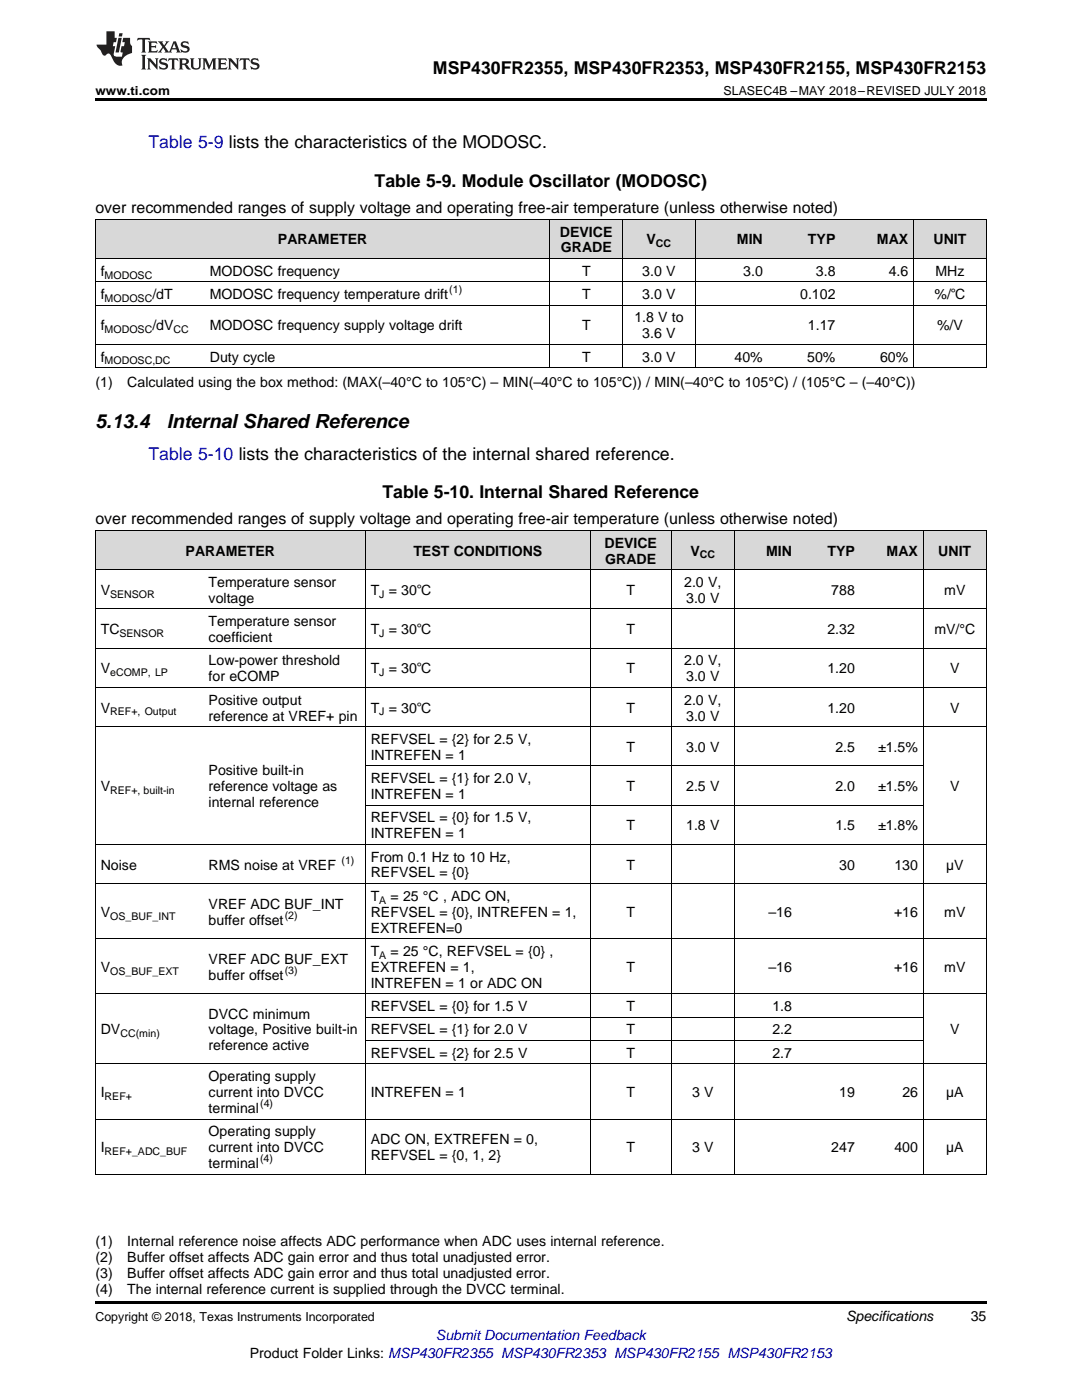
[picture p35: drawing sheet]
<svg xmlns="http://www.w3.org/2000/svg" width="216mm" height="279mm" viewBox="0 0 216 279" stroke-linecap="round" stroke-linejoin="round" font-family="sans-serif">
<defs><g id="words">
<g font-size="3.9">
<text x="19" y="85.4">5.13.4</text>
<text x="33.3" y="85.4">Internal Shared Reference</text>
</g>
<g font-size="3.5">
<text x="86.4" y="14.8">MSP430FR2355, MSP430FR2353, MSP430FR2155, MSP430FR2153</text>
<text x="74.8" y="37.4">Table 5-9. Module Oscillator (MODOSC)</text>
<text x="76.3" y="99.5">Table 5-10. Internal Shared Reference</text>
</g>
<g font-size="3.5" fill="#00f">
<text x="29.6" y="29.6">Table 5-9 lists the characteristics of the MODOSC.</text>
<text x="29.6" y="91.7">Table 5-10 lists the characteristics of the internal shared reference.</text>
</g>
<g font-size="3.2">
<text x="19" y="42.5">over recommended ranges of supply voltage and operating free-air temperature (unless otherwise noted)</text>
<text x="19" y="104.6">over recommended ranges of supply voltage and operating free-air temperature (unless otherwise noted)</text>
</g>
<g font-size="2.8">
<text x="111.7" y="47.2">DEVICE</text>
<text x="55.5" y="48.8">PARAMETER</text>
<text x="111.9" y="50.4">GRADE</text>
<text x="129" y="48.8">V</text>
<text x="147" y="48.8">MIN</text>
<text x="161.2" y="48.8">TYP</text>
<text x="175" y="48.8">MAX</text>
<text x="186.3" y="48.8">UNIT</text>
<text x="20.1" y="55">f</text>
<text x="20.1" y="59.7">f</text>
<text x="30.4" y="59.7">/dT</text>
<text x="41.9" y="55">MODOSC frequency</text>
<text x="41.9" y="59.7">MODOSC frequency temperature drift</text>
<text x="116.1" y="55">T</text>
<text x="116.1" y="59.7">T</text>
<text x="128.2" y="55">3.0 V</text>
<text x="128.2" y="59.7">3.0 V</text>
<text x="148.3" y="55">3.0</text>
<text x="159.7" y="59.7">0.102</text>
<text x="162.8" y="55">3.8</text>
<text x="177.3" y="55">4.6</text>
<text x="186.5" y="59.7">%/℃</text>
<text x="186.7" y="55">MHz</text>
<text x="20.1" y="65.9">f</text>
<text x="30.4" y="65.9">/dV</text>
<text x="41.9" y="65.9">MODOSC frequency supply voltage drift</text>
<text x="116.1" y="65.9">T</text>
<text x="126.6" y="64.3">1.8 V to</text>
<text x="161.2" y="65.9">1.17</text>
<text x="187" y="65.9">%/V</text>
<text x="128.2" y="67.5">3.6 V</text>
<text x="19" y="77.3">(1)</text>
<text x="20.1" y="72.2">f</text>
<text x="25.4" y="77.3">Calculated using the box method: (MAX(–40°C to 105°C) – MIN(–40°C to 105°C)) / MIN(–40°C to 105°C) / (105°C – (–40°C))</text>
<text x="41.9" y="72.2">Duty cycle</text>
<text x="116.1" y="72.2">T</text>
<text x="128.2" y="72.2">3.0 V</text>
<text x="146.6" y="72.2">40%</text>
<text x="161.1" y="72.2">50%</text>
<text x="175.6" y="72.2">60%</text>
<text x="37" y="110.9">PARAMETER</text>
<text x="82.5" y="110.9">TEST CONDITIONS</text>
<text x="120.6" y="109.3">DEVICE</text>
<text x="120.8" y="112.5">GRADE</text>
<text x="137.8" y="110.9">V</text>
<text x="152.9" y="110.9">MIN</text>
<text x="165.1" y="110.9">TYP</text>
<text x="176.9" y="110.9">MAX</text>
<text x="187.2" y="110.9">UNIT</text>
<text x="20.1" y="118.7">V</text>
<text x="41.6" y="117.1">Temperature sensor</text>
<text x="74" y="118.7">T = 30℃</text>
<text x="125" y="118.7">T</text>
<text x="136.5" y="117.1">2.0 V,</text>
<text x="165.9" y="118.7">788</text>
<text x="188.4" y="118.7">mV</text>
<text x="41.6" y="120.3">voltage</text>
<text x="41.6" y="125">Temperature sensor</text>
<text x="136.9" y="120.3">3.0 V</text>
<text x="20.1" y="126.5">TC</text>
<text x="41.6" y="128.1">coefficient</text>
<text x="74" y="126.5">T = 30℃</text>
<text x="125" y="126.5">T</text>
<text x="165.1" y="126.5">2.32</text>
<text x="186.4" y="126.5">mV/°C</text>
<text x="20.1" y="134.4">V</text>
<text x="41.6" y="132.8">Low-power threshold</text>
<text x="41.6" y="136">for eCOMP</text>
<text x="74" y="134.4">T = 30℃</text>
<text x="125" y="134.4">T</text>
<text x="136.5" y="132.8">2.0 V,</text>
<text x="136.9" y="136">3.0 V</text>
<text x="165.1" y="134.4">1.20</text>
<text x="189.6" y="134.4">V</text>
<text x="20.1" y="142.2">V</text>
<text x="41.6" y="140.6">Positive output</text>
<text x="41.6" y="143.8">reference at VREF+ pin</text>
<text x="74" y="142.2">T = 30℃</text>
<text x="125" y="142.2">T</text>
<text x="136.5" y="140.6">2.0 V,</text>
<text x="136.9" y="143.8">3.0 V</text>
<text x="165.1" y="142.2">1.20</text>
<text x="189.6" y="142.2">V</text>
<text x="74" y="148.4">REFVSEL = {2} for 2.5 V,</text>
<text x="41.6" y="154.7">Positive built-in</text>
<text x="74" y="151.6">INTREFEN = 1</text>
<text x="125" y="150">T</text>
<text x="136.9" y="150">3.0 V</text>
<text x="166.7" y="150">2.5</text>
<text x="175.2" y="150">±1.5%</text>
<text x="20.1" y="157.9">V</text>
<text x="41.6" y="157.9">reference voltage as</text>
<text x="41.6" y="161">internal reference</text>
<text x="74" y="156.3">REFVSEL = {1} for 2.0 V,</text>
<text x="74" y="159.5">INTREFEN = 1</text>
<text x="125" y="157.9">T</text>
<text x="136.9" y="157.9">2.5 V</text>
<text x="166.7" y="157.9">2.0</text>
<text x="175.2" y="157.9">±1.5%</text>
<text x="189.6" y="157.9">V</text>
<text x="74" y="164.1">REFVSEL = {0} for 1.5 V,</text>
<text x="74" y="167.3">INTREFEN = 1</text>
<text x="125" y="165.7">T</text>
<text x="136.9" y="165.7">1.8 V</text>
<text x="166.7" y="165.7">1.5</text>
<text x="175.2" y="165.7">±1.8%</text>
<text x="20.1" y="173.5">Noise</text>
<text x="41.6" y="173.5">RMS noise at VREF</text>
<text x="74" y="171.9">From 0.1 Hz to 10 Hz,</text>
<text x="125" y="173.5">T</text>
<text x="167.5" y="173.5">30</text>
<text x="178.5" y="173.5">130</text>
<text x="188.8" y="173.5">µV</text>
<text x="74" y="175.1">REFVSEL = {0}</text>
<text x="74" y="179.8">T</text>
<text x="77.9" y="179.8">= 25 °C , ADC ON,</text>
<text x="20.1" y="183">V</text>
<text x="41.6" y="181.4">VREF ADC BUF_INT</text>
<text x="41.6" y="184.5">buffer offset</text>
<text x="74" y="183">REFVSEL = {0}, INTREFEN = 1,</text>
<text x="125" y="183">T</text>
<text x="153.3" y="183">–16</text>
<text x="178.4" y="183">+16</text>
<text x="188.4" y="183">mV</text>
<text x="74" y="186.1">EXTREFEN=0</text>
<text x="74" y="190.8">T</text>
<text x="77.9" y="190.8">= 25 °C, REFVSEL = {0} ,</text>
<text x="20.1" y="194">V</text>
<text x="41.6" y="192.4">VREF ADC BUF_EXT</text>
<text x="41.6" y="195.5">buffer offset</text>
<text x="74" y="194">EXTREFEN = 1,</text>
<text x="74" y="197.1">INTREFEN = 1 or ADC ON</text>
<text x="125" y="194">T</text>
<text x="153.3" y="194">–16</text>
<text x="178.4" y="194">+16</text>
<text x="188.4" y="194">mV</text>
<text x="41.6" y="203.3">DVCC minimum</text>
<text x="74" y="201.8">REFVSEL = {0} for 1.5 V</text>
<text x="125" y="201.8">T</text>
<text x="154.1" y="201.8">1.8</text>
<text x="20.1" y="206.4">DV</text>
<text x="41.6" y="206.4">voltage, Positive built-in</text>
<text x="41.6" y="209.6">reference active</text>
<text x="74" y="206.4">REFVSEL = {1} for 2.0 V</text>
<text x="125" y="206.4">T</text>
<text x="154.1" y="206.4">2.2</text>
<text x="189.6" y="206.4">V</text>
<text x="41.6" y="215.8">Operating supply</text>
<text x="74" y="211.1">REFVSEL = {2} for 2.5 V</text>
<text x="125" y="211.1">T</text>
<text x="154.1" y="211.1">2.7</text>
<text x="20.1" y="218.9">I</text>
<text x="41.6" y="218.9">current into DVCC</text>
<text x="74" y="218.9">INTREFEN = 1</text>
<text x="125" y="218.9">T</text>
<text x="138.1" y="218.9">3 V</text>
<text x="167.5" y="218.9">19</text>
<text x="180.1" y="218.9">26</text>
<text x="188.8" y="218.9">µA</text>
<text x="41.6" y="222.1">terminal</text>
<text x="41.6" y="226.8">Operating supply</text>
<text x="20.1" y="229.9">I</text>
<text x="41.6" y="229.9">current into DVCC</text>
<text x="41.6" y="233.1">terminal</text>
<text x="74" y="228.4">ADC ON, EXTREFEN = 0,</text>
<text x="74" y="231.5">REFVSEL = {0, 1, 2}</text>
<text x="125" y="229.9">T</text>
<text x="138.1" y="229.9">3 V</text>
<text x="165.9" y="229.9">247</text>
<text x="178.5" y="229.9">400</text>
<text x="188.8" y="229.9">µA</text>
<text x="19" y="248.7">(1)</text>
<text x="19" y="251.9">(2)</text>
<text x="25.4" y="248.7">Internal reference noise affects ADC performance when ADC uses internal reference.</text>
<text x="25.4" y="251.9">Buffer offset affects ADC gain error and thus total unadjusted error.</text>
<text x="19" y="255.1">(3)</text>
<text x="25.4" y="255.1">Buffer offset affects ADC gain error and thus total unadjusted error.</text>
<text x="19" y="258.2">(4)</text>
<text x="25.4" y="258.2">The internal reference current is supplied through the DVCC terminal.</text>
<text x="168.8" y="263.6">Specifications</text>
<text x="193.7" y="263.6">35</text>
<text x="49.8" y="270.9">Product Folder Links: MSP430FR2355 MSP430FR2353 MSP430FR2155 MSP430FR2153</text>
</g>
<text font-size="2.8" fill="#00f" x="87" y="267.4">Submit Documentation Feedback</text>
<g font-size="2.5">
<text x="19" y="19">www.ti.com</text>
<text x="144.4" y="19">SLASEC4B –MAY 2018–REVISED JULY 2018</text>
<text x="19" y="263.6">Copyright © 2018, Texas Instruments Incorporated</text>
</g>
<g font-size="2.1">
<text x="130.9" y="49.4">CC</text>
<text x="20.9" y="55.6">MODOSC</text>
<text x="89.7" y="58.6">(1)</text>
<text x="20.9" y="60.3">MODOSC</text>
<text x="20.9" y="66.5">MODOSC</text>
<text x="34.6" y="66.5">CC</text>
<text x="20.9" y="72.7">MODOSC,DC</text>
<text x="139.7" y="111.4">CC</text>
<text x="22" y="119.3">SENSOR</text>
<text x="75.7" y="119.3">J</text>
<text x="23.8" y="127.1">SENSOR</text>
<text x="75.7" y="127.1">J</text>
<text x="22" y="134.9">eCOMP, LP</text>
<text x="75.7" y="134.9">J</text>
<text x="22" y="142.8">REF+, Output</text>
<text x="75.7" y="142.8">J</text>
<text x="22" y="158.4">REF+, built-in</text>
<text x="68.1" y="172.4">(1)</text>
<text x="22" y="183.5">OS_BUF_INT</text>
<text x="56.8" y="183.4">(2)</text>
<text x="75.7" y="180.3">A</text>
<text x="75.7" y="191.3">A</text>
<text x="22" y="194.5">OS_BUF_EXT</text>
<text x="56.8" y="194.4">(3)</text>
<text x="24" y="207">CC(min)</text>
<text x="20.9" y="219.5">REF+</text>
<text x="51.9" y="221">(4)</text>
<text x="20.9" y="230.5">REF+_ADC_BUF</text>
<text x="51.9" y="232">(4)</text>
</g>
</g></defs>
<g fill="#d8d8d8">
<path d="M19 105.9h21.6v7.8h-21.6z"/>
<path d="M40.6 105.9h32.3v7.8h-32.3z"/>
<path d="M72.9 105.9h44.9v7.8h-44.9z"/>
<path d="M117.8 105.9h16.2v7.8h-16.2z"/>
<path d="M134 105.9h12.5v7.8h-12.5z"/>
<path d="M146.5 105.9h12.6v7.8h-12.6z"/>
<path d="M159.1 105.9h12.6v7.8h-12.6z"/>
<path d="M171.7 105.9h12.6v7.8h-12.6z"/>
<path d="M184.3 105.9h12.5v7.8h-12.5z"/>
<path d="M19 43.8h21.8v7.8h-21.8z"/>
<path d="M40.8 43.8h68.9v7.8h-68.9z"/>
<path d="M109.7 43.8h14.5v7.8h-14.5z"/>
<path d="M124.2 43.8h14.6v7.8h-14.6z"/>
<path d="M138.8 43.8h14.5v7.8h-14.5z"/>
<path d="M153.3 43.8h14.5v7.8h-14.5z"/>
<path d="M167.8 43.8h14.5v7.8h-14.5z"/>
<path d="M182.3 43.8h14.5v7.8h-14.5z"/>
</g>
<path d="M19 19.5h177.8v.5h-177.8zM19 259.7h177.8v.5h-177.8z" fill="#000"/>
<g fill="none" stroke="#000" stroke-width=".2">
<path d="M19 56.3h177.8M19 51.6h177.8M19 43.8h177.8M19.1 43.8v29.6M109.7 43.8v29.6M124.2 43.8v29.6M138.7 43.8v29.6M182.3 43.8v29.6M196.8 43.8v29.6M19 73.4h177.8M19 68.7h177.8M19 60.9h177.8"/>
<path d="M19 113.7h177.8M19 105.9h177.8M19.1 105.9v128.5M72.9 105.9v128.5M117.7 105.9v128.5M133.9 105.9v128.5M146.5 105.9v128.5M184.2 105.9v128.5M196.8 105.9v128.5M19 137.2h177.8M19 129.3h177.8M19 121.5h177.8"/>
<path d="M19 145h177.8M72.9 152.8h111.4M19 176.3h177.8M19 168.5h177.8M72.9 160.7h111.4M19 198.3h177.8M19 187.3h177.8M19 212.3h177.8M72.9 207.7h111.4M72.9 203h111.4M19 234.3h177.8M19 223.3h177.8"/>
</g>
<g fill="#231f20">
<path d="M27.5 7.6l-.1 .5 .4-.2h.6v.1v2.1l-.2 .4h1l-.3-.4v-2.1l.1-.1h.5l.5 .2-.2-.5zM29.5 8.3l.2 .3v1.5l-.2 .4h1.8l.2-.6a1.04 1.04 0 0 1-1.3 .2v-.7h.6l.3 .2v-.6l-.3 .2h-.6v-.6l.8-.1 .4 .3-.2-.5zM31.5 8.3l.9 1.1-.9 1.1h.8l-.2-.2 .5-.7 .4 .7-.2 .2h1.5l-.1-.2 .1-.4h.9l.1 .4-.2 .2h1l-.3-.3-.7-1.9h-.5l-.9 2-.8-1 .9-1h-.8l.1 .3-.3 .5-.4-.6 .2-.2zM34.7 8.6l.4 1h-.7zM36.3 8.4a.63 .63 0 0 0-.2 .7 .63 .63 0 0 0 .6 .4l.6 .2 .1 .2a.75 .75 0 0 1-.7 .4 .75 .75 0 0 1-.6-.5l.1 .7 .1-.1a1.11 1.11 0 0 0 1.5-.6 1.13 1.13 0 0 0-1.2-.8l-.1-.4a1.04 1.04 0 0 1 1.2 .2l-.2-.5-.1 .1-.5-.2zM28.2 10.9l.2 .4v2.2l-.2 .4h1l-.3-.4v-2.2l.3-.4zM29.3 11.6l.3 .4v1.5l-.3 .4h.8l-.2-.4v-1.3l1.5 1.7v-1.9l.2-.4h-.7l.2 .4v.9l-1.1-1.3zM32 11.8a.62 .62 0 0 0-.2 .7 .62 .62 0 0 0 .6 .4l.6 .1 .1 .3a.76 .76 0 0 1-.7 .3 .76 .76 0 0 1-.6-.4l.1 .7 .1-.1a1.11 1.11 0 0 0 1.5-.6 1.13 1.13 0 0 0-1.2-.8l-.1-.4a1.04 1.04 0 0 1 1.2 .2l-.2-.6-.1 .1-.5-.1zM33.7 11.6l-.2 .6a.61 .61 0 0 1 .8-.3v1.6l-.2 .4h.9l-.2-.4v-1.6a.63 .63 0 0 1 .8 .3l-.2-.6zM35.6 11.6l.3 .4v1.5l-.3 .4h1l-.2-.2v-.8l.5 .2a.76 .76 0 0 0 1.2 .7l-1-1a.58 .58 0 0 0 .6-.5 .58 .58 0 0 0-.5-.6zM36.4 11.9h.1a.45 .45 0 0 1 .5 .1 .45 .45 0 0 1 .1 .5l-.7 .2zM37.9 11.6l.2 .2a2.17 2.17 0 0 0 .3 1.9 .99 .99 0 0 0 1.6-.6v-1.1l.2-.4h-.7l.2 .2a1.92 1.92 0 0 1-.2 1.8 .6 .6 0 0 1-.9-.5v-1.1l.2-.4zM40.4 11.6l.2 .4v1.5l-.2 .4h.7l-.2-.4v-1.4l.8 1.8 .8-1.8v1.4l-.2 .4h.9l-.2-.4v-1.5l.2-.4h-.8l-.6 1.5-.6-1.5zM43.4 11.6l.2 .4v1.5l-.2 .4h1.8l.2-.6a1.04 1.04 0 0 1-1.3 .1v-.6h.5l.4 .2v-.6l-.4 .2h-.5v-.7h.8l.3 .3-.1-.6zM45.5 11.6l.2 .4v1.5l-.2 .4h.7l-.2-.4v-1.3l1.5 1.7v-1.9l.2-.4h-.7l.2 .4v.9l-1.1-1.3zM47.9 11.6l-.1 .6a.61 .61 0 0 1 .8-.3v1.6l-.3 .4h1l-.3-.4 .1-1.6a.63 .63 0 0 1 .7 .3l-.1-.6zM50.2 11.8a.62 .62 0 0 0-.2 .7 .62 .62 0 0 0 .6 .4l.6 .1 .2 .3a.76 .76 0 0 1-.8 .3 .76 .76 0 0 1-.6-.4l.1 .7 .2-.1a1.11 1.11 0 0 0 1.5-.6 1.13 1.13 0 0 0-1.3-.8l-.1-.4a1.04 1.04 0 0 1 1.2 .2l-.1-.6-.2 .1-.5-.1z"/>
<path d="M21.2 6.3v2.6h-1.9l.1 .4 .7 .9a.91 .91 0 0 0 1 .8 .56 .56 0 0 1 .5-.3 .56 .56 0 0 1 .5 .3l.4 .8a1.53 1.53 0 0 0 1.9 1.2 1.54 1.54 0 0 1 1-2.1l.9-.3v-1.4a1.52 1.52 0 0 1-.3-1.6h-1.4l-.2 .8h.5l-.2 .8h-.4l-.2 1v.2l.4 .1-.2 .8a1.93 1.93 0 0 1-1.6-.3l.3-1.8h-.5l.2-.8h.4l.2-.8h-.4v-1.3zM23.6 7.6l-.6 2.9h.7l.6-2.9zM23.8 6.6l-.1 .7h.6l.2-.7z"/>
</g>
<use href="#words"/>
</svg>
